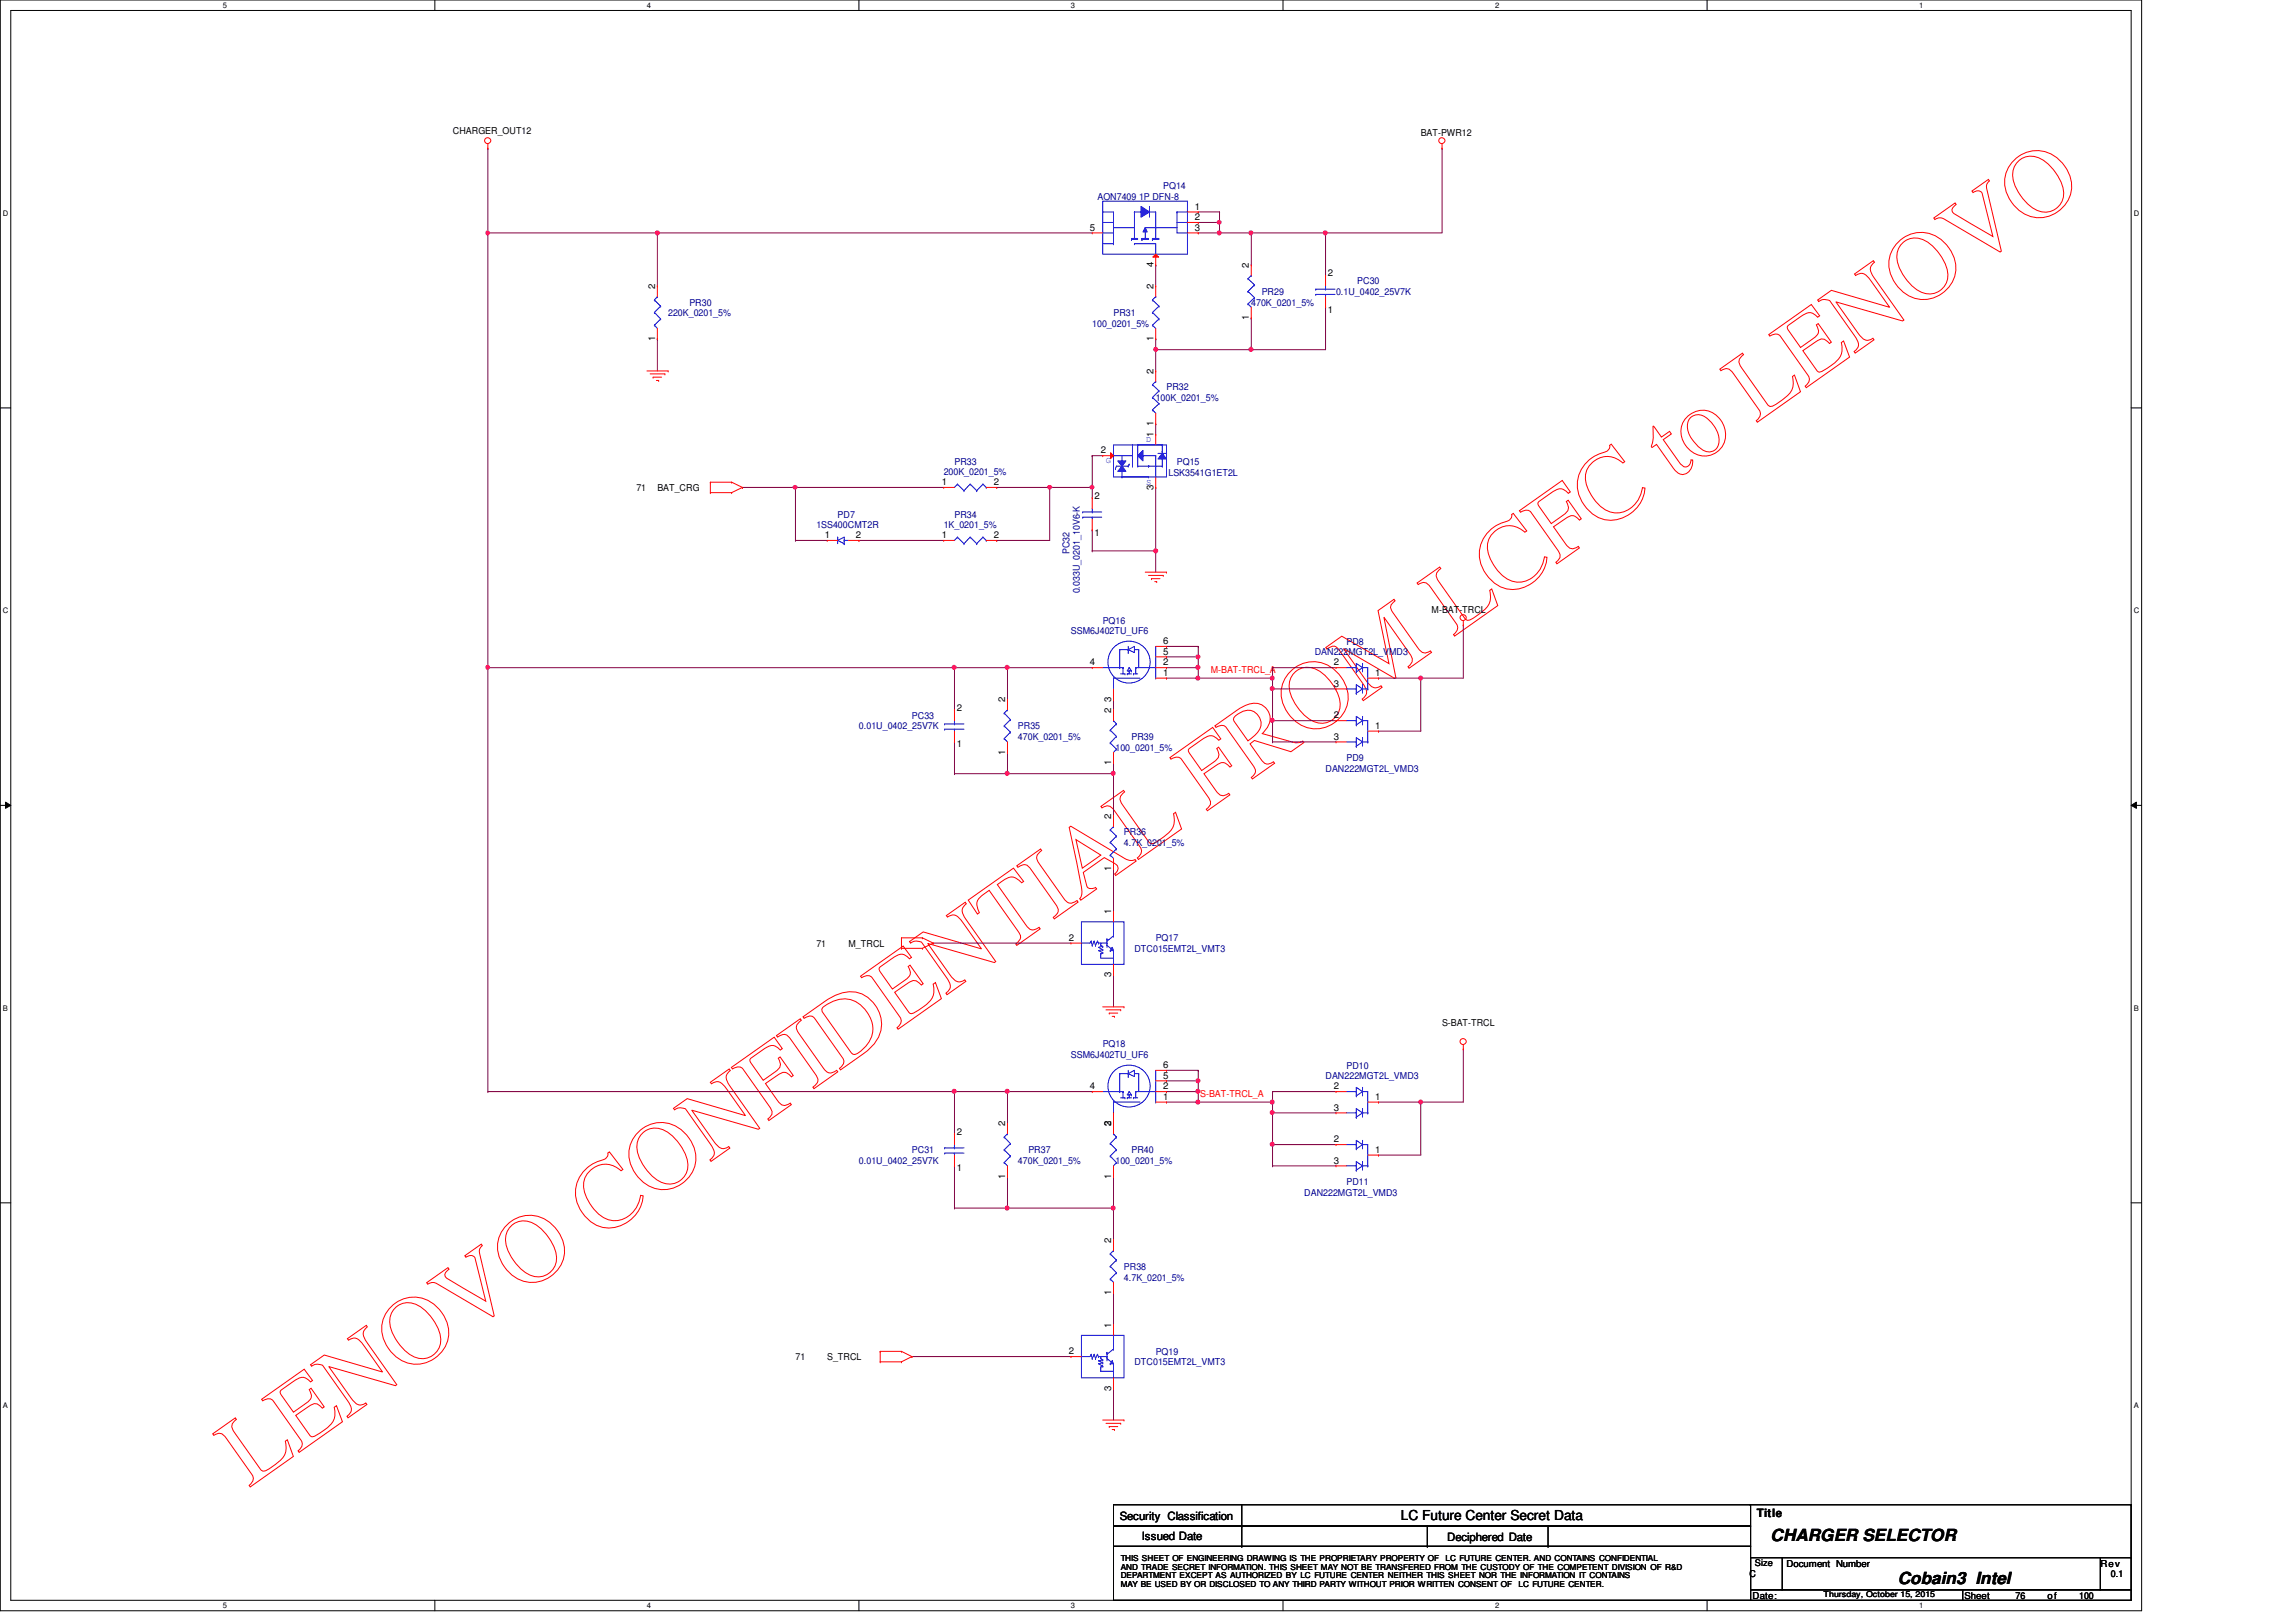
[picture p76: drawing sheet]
<svg xmlns="http://www.w3.org/2000/svg" width="297mm" height="210mm" viewBox="0 0 297 210" stroke-linecap="round" stroke-linejoin="round" font-family="sans-serif">
<defs><g id="words">
<text font-size="12.7" fill="#f00" x="32.2" y="192.5" transform="rotate(-35 32.2 192.5)">LENOVO CONFIDENTIAL FROM LCFC to LENOVO</text>
<g font-size="2.2">
<text x="229.1" y="199.5">CHARGER SELECTOR</text>
<text x="245.5" y="205">Cobain3 Intel</text>
</g>
<text font-size="1.8" x="181.2" y="196.8">LC Future Center Secret Data</text>
<g font-size="1.5">
<text x="144.9" y="196.6">Security Classification</text>
<text x="227.3" y="196.3">Title</text>
<text x="147.7" y="199.3">Issued Date</text>
<text x="187.2" y="199.4">Deciphered Date</text>
</g>
<g font-size="1.2">
<text x="58.6" y="17.3">CHARGER_OUT12</text>
<text x="183.8" y="17.6">BAT-PWR12</text>
<text x="141" y="29.8">5</text>
<text x="154.6" y="27.1">1</text>
<text x="154.6" y="28.5">2</text>
<text x="154.6" y="29.8">3</text>
<text x="149.2" y="34.5" transform="rotate(-90 149.2 34.5)">4</text>
<text x="161.6" y="34.7" transform="rotate(-90 161.6 34.7)">2</text>
<text x="171.8" y="35.8">2</text>
<text x="84.7" y="37.4" transform="rotate(-90 84.7 37.4)">2</text>
<text x="149.2" y="37.4" transform="rotate(-90 149.2 37.4)">2</text>
<text x="161.6" y="41.4" transform="rotate(-90 161.6 41.4)">1</text>
<text x="171.8" y="40.5">1</text>
<text x="84.7" y="44.2" transform="rotate(-90 84.7 44.2)">1</text>
<text x="149.2" y="44.2" transform="rotate(-90 149.2 44.2)">1</text>
<text x="149.2" y="48.4" transform="rotate(-90 149.2 48.4)">2</text>
<text x="142.4" y="58.7">2</text>
<text x="149.2" y="56.6" transform="rotate(-90 149.2 56.6)">1</text>
<text x="149.2" y="55.1" transform="rotate(-90 149.2 55.1)">1</text>
<text x="82.3" y="63.5">71</text>
<text x="85" y="63.5">BAT_CRG</text>
<text x="121.8" y="62.8">1</text>
<text x="128.6" y="62.8">2</text>
<text x="141.6" y="64.6">2</text>
<text x="149.2" y="63.4" transform="rotate(-90 149.2 63.4)">3</text>
<text x="106.7" y="69.6">1</text>
<text x="110.7" y="69.6">2</text>
<text x="121.8" y="69.6">1</text>
<text x="128.6" y="69.6">2</text>
<text x="141.6" y="69.3">1</text>
<text x="150.5" y="83.4">6</text>
<text x="185.2" y="79.3">M-BAT-TRCL</text>
<text x="141" y="86.1">4</text>
<text x="150.5" y="84.7">5</text>
<text x="150.5" y="87.5">1</text>
<text x="150.5" y="86.1">2</text>
<text x="172.5" y="86.1">2</text>
<text x="172.5" y="88.9">3</text>
<text x="177.9" y="87.5">1</text>
<text x="123.8" y="92">2</text>
<text x="130" y="90.9" transform="rotate(-90 130 90.9)">2</text>
<text x="143.8" y="92.3" transform="rotate(-90 143.8 92.3)">2</text>
<text x="143.8" y="90.8" transform="rotate(-90 143.8 90.8)">3</text>
<text x="172.5" y="93">2</text>
<text x="172.5" y="95.7">3</text>
<text x="177.9" y="94.3">1</text>
<text x="123.8" y="96.7">1</text>
<text x="130" y="97.7" transform="rotate(-90 130 97.7)">1</text>
<text x="143.8" y="99" transform="rotate(-90 143.8 99)">1</text>
<text x="143.8" y="106" transform="rotate(-90 143.8 106)">2</text>
<text x="143.8" y="112.7" transform="rotate(-90 143.8 112.7)">1</text>
<text x="143.8" y="118.3" transform="rotate(-90 143.8 118.3)">1</text>
<text x="105.6" y="122.5">71</text>
<text x="109.8" y="122.5">M_TRCL</text>
<text x="138.3" y="121.8">2</text>
<text x="143.8" y="126.4" transform="rotate(-90 143.8 126.4)">3</text>
<text x="186.6" y="132.8">S-BAT-TRCL</text>
<text x="141" y="141">4</text>
<text x="150.5" y="139.6">5</text>
<text x="150.5" y="142.3">1</text>
<text x="150.5" y="141">2</text>
<text x="150.5" y="138.2">6</text>
<text x="172.5" y="141">2</text>
<text x="172.5" y="143.7">3</text>
<text x="177.9" y="142.3">1</text>
<text x="123.8" y="146.9">2</text>
<text x="130" y="145.8" transform="rotate(-90 130 145.8)">2</text>
<text x="143.8" y="145.8" transform="rotate(-90 143.8 145.8)">2</text>
<text x="143.8" y="145.7" transform="rotate(-90 143.8 145.7)">3</text>
<text x="172.5" y="147.8">2</text>
<text x="177.9" y="149.2">1</text>
<text x="123.8" y="151.6">1</text>
<text x="130" y="152.5" transform="rotate(-90 130 152.5)">1</text>
<text x="143.8" y="152.5" transform="rotate(-90 143.8 152.5)">1</text>
<text x="172.5" y="150.6">3</text>
<text x="143.8" y="160.9" transform="rotate(-90 143.8 160.9)">2</text>
<text x="143.8" y="167.6" transform="rotate(-90 143.8 167.6)">1</text>
<text x="143.8" y="171.8" transform="rotate(-90 143.8 171.8)">1</text>
<text x="102.9" y="176">71</text>
<text x="107" y="176">S_TRCL</text>
<text x="138.3" y="175.3">2</text>
<text x="143.8" y="180" transform="rotate(-90 143.8 180)">3</text>
<text x="227" y="202.7">Size</text>
<text x="231.1" y="202.7">Document Number</text>
<text x="271.7" y="202.7">Rev</text>
<text x="226.4" y="204.1">C</text>
<text x="226.7" y="206.9">Date:</text>
<text x="254.2" y="206.9">Sheet</text>
<text x="260.8" y="206.9">76</text>
<text x="264.9" y="206.9">of</text>
<text x="269" y="206.9">100</text>
<text x="273.1" y="204.1">0.1</text>
</g>
<g font-size="1.2" fill="#000080">
<text x="142" y="25.8">AON7409 1P DFN-8</text>
<text x="150.5" y="24.4">PQ14</text>
<text x="86.4" y="40.9">220K_0201_5%</text>
<text x="89.2" y="39.5">PR30</text>
<text x="144.1" y="40.9">PR31</text>
<text x="161.9" y="39.5">470K_0201_5%</text>
<text x="163.2" y="38.1">PR29</text>
<text x="172.8" y="38.1">0.1U_0402_25V7K</text>
<text x="175.6" y="36.8">PC30</text>
<text x="141.3" y="42.3">100_0201_5%</text>
<text x="149.5" y="51.9">100K_0201_5%</text>
<text x="150.9" y="50.5">PR32</text>
<text x="122.1" y="61.5">200K_0201_5%</text>
<text x="123.5" y="60.1">PR33</text>
<text x="151.2" y="61.6">LSK3541G1ET2L</text>
<text x="152.3" y="60.1">PQ15</text>
<text x="105.6" y="68.3">1SS400CMT2R</text>
<text x="108.4" y="67">PD7</text>
<text x="122.1" y="68.3">1K_0201_5%</text>
<text x="123.5" y="67">PR34</text>
<text x="138.3" y="71.7" transform="rotate(-90 138.3 71.7)">PC32</text>
<text x="139.7" y="76.8" transform="rotate(-90 139.7 76.8)">0.033U_0201_10V6-K</text>
<text x="138.6" y="82">SSM6J402TU_UF6</text>
<text x="142.7" y="80.7">PQ16</text>
<text x="174.2" y="83.4">PD8</text>
<text x="170.1" y="84.8">DAN222MGT2L_VMD3</text>
<text x="111.1" y="94.4">0.01U_0402_25V7K</text>
<text x="118" y="93">PC33</text>
<text x="131.7" y="94.4">PR35</text>
<text x="131.7" y="95.8">470K_0201_5%</text>
<text x="146.4" y="95.8">PR39</text>
<text x="144.3" y="97.2">100_0201_5%</text>
<text x="171.5" y="99.9">DAN222MGT2L_VMD3</text>
<text x="174.2" y="98.5">PD9</text>
<text x="145.4" y="108.1">PR36</text>
<text x="145.4" y="109.5">4.7K_0201_5%</text>
<text x="146.8" y="123.2">DTC015EMT2L_VMT3</text>
<text x="149.5" y="121.8">PQ17</text>
<text x="138.6" y="136.9">SSM6J402TU_UF6</text>
<text x="142.7" y="135.6">PQ18</text>
<text x="171.5" y="139.7">DAN222MGT2L_VMD3</text>
<text x="174.2" y="138.3">PD10</text>
<text x="118" y="149.3">PC31</text>
<text x="133.1" y="149.3">PR37</text>
<text x="146.4" y="149.3">PR40</text>
<text x="111.1" y="150.6">0.01U_0402_25V7K</text>
<text x="131.7" y="150.6">470K_0201_5%</text>
<text x="144.3" y="150.6">100_0201_5%</text>
<text x="168.7" y="154.7">DAN222MGT2L_VMD3</text>
<text x="174.2" y="153.4">PD11</text>
<text x="145.4" y="164.3">PR38</text>
<text x="145.4" y="165.7">4.7K_0201_5%</text>
<text x="146.8" y="176.7">DTC015EMT2L_VMT3</text>
<text x="149.5" y="175.3">PQ19</text>
</g>
<g font-size="1.2" fill="#f00">
<text x="156.6" y="87.1">M-BAT-TRCL_A</text>
<text x="155.3" y="141.9">S-BAT-TRCL_A</text>
</g>
<text font-size="1.2" fill="#fff" x="134.6" y="156.1">N37033408</text>
<g font-size="1.1" fill="#00f">
<text x="143.1" y="59.9">G</text>
<text x="148.3" y="57.2">D</text>
<text x="148.3" y="62.8">S</text>
</g>
<g font-size="1.1">
<text x="145" y="202">THIS SHEET OF ENGINEERING DRAWING IS THE PROPRIETARY PROPERTY OF</text>
<text x="145" y="203.1">AND TRADE SECRET INFORMATION. THIS SHEET MAY NOT BE TRANSFERED FROM THE CUSTODY OF THE COMPETENT DIVISION OF R&amp;D</text>
<text x="187" y="202">LC FUTURE CENTER. AND CONTAINS CONFIDENTIAL</text>
<text x="145" y="204.2">DEPARTMENT EXCEPT AS AUTHORIZED BY LC FUTURE CENTER NEITHER THIS SHEET NOR THE INFORMATION IT CONTAINS</text>
<text x="145" y="205.3">MAY BE USED BY OR DISCLOSED TO ANY THIRD PARTY WITHOUT PRIOR WRITTEN CONSENT OF</text>
<text x="196.5" y="205.3">LC FUTURE CENTER.</text>
<text x="235.9" y="206.7">Thursday, October 15, 2015</text>
</g>
<g font-size="1">
<text x="28.8" y="1">5</text>
<text x="83.7" y="1">4</text>
<text x="138.6" y="1">3</text>
<text x="193.4" y="1">2</text>
<text x="248.3" y="1">1</text>
<text x=".4" y="27.9">D</text>
<text x="276.1" y="27.9">D</text>
<text x=".4" y="79.4">C</text>
<text x="276.1" y="79.4">C</text>
<text x=".4" y="130.8">B</text>
<text x="276.1" y="130.8">B</text>
<text x=".4" y="182.2">A</text>
<text x="276.1" y="182.2">A</text>
<text x="28.8" y="208.1">5</text>
<text x="83.7" y="208.1">4</text>
<text x="138.6" y="208.1">3</text>
<text x="193.4" y="208.1">2</text>
<text x="248.3" y="208.1">1</text>
</g>
</g></defs>
<path d="M0 0h277.1v208.4h-277.1zM1.4 1.4h274.3v205.7h-274.3z" fill="none" stroke="#000" stroke-width=".13"/>
<g fill="#fff">
<path d="M28.8 .1h.6v1.1h-.6z"/>
<path d="M28.8 207.2h.6v1.1h-.6z"/>
</g>
<path d="M56.3 0v1.4M56.3 207.1v1.3" fill="none" stroke="#000" stroke-width=".13"/>
<g fill="#fff">
<path d="M83.7 .1h.5v1.1h-.5z"/>
<path d="M83.7 207.2h.5v1.1h-.5z"/>
</g>
<path d="M111.1 0v1.4M111.1 207.1v1.3" fill="none" stroke="#000" stroke-width=".13"/>
<g fill="#fff">
<path d="M138.6 .1h.5v1.1h-.5z"/>
<path d="M138.6 207.2h.5v1.1h-.5z"/>
</g>
<path d="M166 0v1.4M166 207.1v1.3" fill="none" stroke="#000" stroke-width=".13"/>
<g fill="#fff">
<path d="M193.4 .1h.6v1.1h-.6z"/>
<path d="M193.4 207.2h.6v1.1h-.6z"/>
</g>
<path d="M220.8 0v1.4M220.8 207.1v1.3" fill="none" stroke="#000" stroke-width=".13"/>
<g fill="#fff">
<path d="M248.3 .1h.5v1.1h-.5z"/>
<path d="M248.3 207.2h.5v1.1h-.5z"/>
<path d="M.4 27.1h.7v1.1h-.7z"/>
<path d="M276.1 27.1h.7v1.1h-.7z"/>
<path d="M.4 78.5h.7v1.1h-.7z"/>
<path d="M276.1 78.5h.7v1.1h-.7z"/>
</g>
<path d="M0 52.8h1.4M275.7 52.8h1.4" fill="none" stroke="#000" stroke-width=".13"/>
<g fill="#fff">
<path d="M.4 129.9h.6v1.1h-.6z"/>
<path d="M276.1 129.9h.6v1.1h-.6z"/>
</g>
<path d="M0 104.2h1.4M.7 103.8l.7 .4-.7 .4zM275.7 104.2l.7-.4v.8zM275.7 104.2h1.4" fill="none" stroke="#000" stroke-width=".13"/>
<path d="M.7 103.8l.7 .4-.7 .4zM275.7 104.2l.7-.4v.8z" fill="#000"/>
<g fill="#fff">
<path d="M.4 181.4h.6v1.1h-.6z"/>
<path d="M276.1 181.4h.6v1.1h-.6z"/>
</g>
<path d="M0 155.7h1.4M275.7 155.7h1.4" fill="none" stroke="#000" stroke-width=".13"/>
<path d="M171.5 39.8h.1M171.5 39.8v5.5M149.5 45.3h.1M149.5 45.3h12.4" fill="none" stroke="#800040" stroke-width=".13"/>
<circle cx="161.8" cy="45.2" r=".26" fill="#f0f"/>
<circle cx="161.8" cy="45.2" r=".26" fill="none" stroke="#f0f" stroke-width=".13"/>
<circle cx="149.5" cy="45.2" r=".26" fill="#f0f"/>
<circle cx="149.5" cy="45.2" r=".26" fill="none" stroke="#f0f" stroke-width=".13"/>
<g fill="none" stroke="#800040" stroke-width=".13">
<path d="M63.1 19.2h.1M63.1 19.2v10.9M63.1 30.1h.1M63.1 30.1h21.9M85 30.1h.1M85 30.1v6.9M149.5 34.3h.1M149.5 34.3v2.7M85 43.9h.1M85 43.9v4.1M141.3 59h.1M141.3 59v4.1"/>
<path d="M149.5 45.3h.1M149.5 45.3v2.7"/>
</g>
<path d="M62.9 30l.2-.1 .2 .1-.1 .3-.1 .1-.2-.1z" fill-rule="evenodd" fill="#f0f"/>
<path d="M62.9 30l.2-.1 .2 .1-.1 .3-.1 .1-.2-.1z" fill="none" stroke="#f0f" stroke-width=".13"/>
<path d="M157.8 30.1h.1M157.8 30.1h4.1M171.5 30.1h.1M171.5 30.1h15.1M141.3 63.1h.1M141.3 68.6h.1M141.3 63.1v1.3M141.3 68.6v2.7" fill="none" stroke="#800040" stroke-width=".13"/>
<circle cx="171.4" cy="30.1" r=".26" fill="#f0f"/>
<circle cx="171.4" cy="30.1" r=".26" fill="none" stroke="#f0f" stroke-width=".13"/>
<path d="M186.6 19.2h.1M186.6 19.2v10.9M63.1 30.1h.1M63.1 30.1v56.3M161.9 30.1h.1M161.9 30.1v4.2M135.8 63.1h.1M135.8 63.1h5.5" fill="none" stroke="#800040" stroke-width=".13"/>
<circle cx="141.3" cy="63" r=".25" fill="#f0f"/>
<circle cx="141.3" cy="63" r=".25" fill="none" stroke="#f0f" stroke-width=".13"/>
<circle cx="135.8" cy="63" r=".25" fill="#f0f"/>
<circle cx="135.8" cy="63" r=".25" fill="none" stroke="#f0f" stroke-width=".13"/>
<path d="M102.9 63.1h.1M102.9 63.1h19.2M111.1 69.9h.1M111.1 69.9h11M128.9 69.9h.1M135.8 63.1h.1M135.8 63.1v6.8h-6.9" fill="none" stroke="#800040" stroke-width=".13"/>
<circle cx="102.9" cy="63" r=".25" fill="#f0f"/>
<circle cx="102.9" cy="63" r=".25" fill="none" stroke="#f0f" stroke-width=".13"/>
<g fill="none" stroke="#800040" stroke-width=".13">
<path d="M155 27.4h.1M155 28.8h.1M155 27.4h2.8M155 28.8h2.8M161.9 45.3h.1M161.9 45.3h9.6M96.1 63.1h.1M96.1 63.1h6.8M102.9 69.9h.1M102.9 63.1h.1M102.9 69.9h4.1M102.9 63.1v6.8"/>
<path d="M128.9 63.1h.1M128.9 63.1h6.9"/>
</g>
<circle cx="157.7" cy="28.8" r=".25" fill="#f0f"/>
<circle cx="157.7" cy="28.8" r=".25" fill="none" stroke="#f0f" stroke-width=".13"/>
<path d="M85 30.1h.1M85 30.1h56.3M157.8 28.8h.1M157.8 28.8v1.3" fill="none" stroke="#800040" stroke-width=".13"/>
<circle cx="85" cy="30.1" r=".26" fill="#f0f"/>
<circle cx="85" cy="30.1" r=".26" fill="none" stroke="#f0f" stroke-width=".13"/>
<path d="M155 30.1h.1M155 30.1h2.8" fill="none" stroke="#800040" stroke-width=".13"/>
<circle cx="157.7" cy="30.1" r=".26" fill="#f0f"/>
<circle cx="157.7" cy="30.1" r=".26" fill="none" stroke="#f0f" stroke-width=".13"/>
<path d="M157.8 27.4h.1M157.8 27.4v1.4M141.3 59h.1M141.3 59h1.4M161.9 41.1h.1M161.9 41.1v4.2M141.3 71.3h.1M149.5 63.1h.1M149.5 63.1v8.2h-8.2" fill="none" stroke="#800040" stroke-width=".13"/>
<circle cx="149.5" cy="71.3" r=".26" fill="#f0f"/>
<circle cx="149.5" cy="71.3" r=".26" fill="none" stroke="#f0f" stroke-width=".13"/>
<path d="M161.9 30.1h.1M161.9 30.1h9.6M171.5 30.1h.1M171.5 30.1v5.5M149.5 54.9h.1M149.5 54.9v1.3M149.5 71.3h.1M149.5 71.3v2.7" fill="none" stroke="#800040" stroke-width=".13"/>
<circle cx="161.8" cy="30.1" r=".26" fill="#f0f"/>
<circle cx="161.8" cy="30.1" r=".26" fill="none" stroke="#f0f" stroke-width=".13"/>
<path d="M63.1 86.4h.1M63.1 86.4v54.9" fill="none" stroke="#800040" stroke-width=".13"/>
<path d="M62.9 86.2l.2-.1 .2 .1-.1 .3-.1 .1-.2-.1z" fill-rule="evenodd" fill="#f0f"/>
<path d="M62.9 86.2l.2-.1 .2 .1-.1 .3-.1 .1-.2-.1z" fill="none" stroke="#f0f" stroke-width=".13"/>
<path d="M155 87.8h.1M155 87.8h9.6M144.1 126.2h.1M144.1 126.2v4.1" fill="none" stroke="#800040" stroke-width=".13"/>
<circle cx="164.6" cy="87.8" r=".26" fill="#f0f"/>
<circle cx="164.6" cy="87.8" r=".26" fill="none" stroke="#f0f" stroke-width=".13"/>
<circle cx="155" cy="87.8" r=".26" fill="#f0f"/>
<circle cx="155" cy="87.8" r=".26" fill="none" stroke="#f0f" stroke-width=".13"/>
<path d="M164.6 86.4h.1M164.6 89.2h.1M164.6 87.8h.1M164.6 96h.1M164.6 93.3h.1M164.6 86.4v6.9M164.6 89.2h8.2M164.6 96h8.2M164.6 93.3h8.2M164.6 141.3h.1M164.6 141.3v1.3M164.6 141.3h8.2" fill="none" stroke="#800040" stroke-width=".13"/>
<circle cx="164.6" cy="93.2" r=".26" fill="#f0f"/>
<circle cx="164.6" cy="93.2" r=".26" fill="none" stroke="#f0f" stroke-width=".13"/>
<circle cx="164.6" cy="89.1" r=".26" fill="#f0f"/>
<circle cx="164.6" cy="89.1" r=".26" fill="none" stroke="#f0f" stroke-width=".13"/>
<path d="M178.3 94.6h.1M183.8 87.8h.1M183.8 87.8h5.5M183.8 87.8v6.8h-5.5" fill="none" stroke="#800040" stroke-width=".13"/>
<circle cx="183.8" cy="87.8" r=".26" fill="#f0f"/>
<circle cx="183.8" cy="87.8" r=".26" fill="none" stroke="#f0f" stroke-width=".13"/>
<path d="M150.9 83.7h.1M150.9 85h.1M150.9 83.7h4.1M155 86.4h.1M155 83.7h.1M155 83.7v1.3h-4.1M155 86.4v1.4" fill="none" stroke="#800040" stroke-width=".13"/>
<circle cx="155" cy="85" r=".26" fill="#f0f"/>
<circle cx="155" cy="85" r=".26" fill="none" stroke="#f0f" stroke-width=".13"/>
<path d="M155 85h.1M155 85v1.4" fill="none" stroke="#800040" stroke-width=".13"/>
<circle cx="155" cy="86.4" r=".26" fill="#f0f"/>
<circle cx="155" cy="86.4" r=".26" fill="none" stroke="#f0f" stroke-width=".13"/>
<g fill="none" stroke="#800040" stroke-width=".13">
<path d="M63.1 86.4h.1M63.1 86.4h67.2M123.5 86.4h.1M123.5 86.4v5.5M130.3 86.4h.1M130.3 86.4v4.1M150.9 86.4h.1M150.9 87.8h.1M150.9 87.8h4.1M150.9 86.4h4.1M178.3 87.8h.1M178.3 87.8h5.5"/>
<path d="M123.5 100.1h.1M123.5 100.1h6.8"/>
</g>
<circle cx="123.4" cy="86.4" r=".26" fill="#f0f"/>
<circle cx="123.4" cy="86.4" r=".26" fill="none" stroke="#f0f" stroke-width=".13"/>
<path d="M123.5 96h.1M123.5 96v4.1M130.3 100.1h.1M130.3 100.1h13.8" fill="none" stroke="#800040" stroke-width=".13"/>
<circle cx="130.3" cy="100.1" r=".26" fill="#f0f"/>
<circle cx="130.3" cy="100.1" r=".26" fill="none" stroke="#f0f" stroke-width=".13"/>
<path d="M130.3 97.4h.1M130.3 86.4h.1M130.3 97.4v2.7M130.3 86.4h11M164.6 86.4h.1M164.6 93.3h.1M164.6 86.4h8.2M164.6 93.3v2.7M189.3 80.9h.1M189.3 80.9v6.9M120.7 122h.1M120.7 122h17.9" fill="none" stroke="#800040" stroke-width=".13"/>
<circle cx="130.3" cy="86.4" r=".26" fill="#f0f"/>
<circle cx="130.3" cy="86.4" r=".26" fill="none" stroke="#f0f" stroke-width=".13"/>
<path d="M144.1 100.1h.1M144.1 100.1v5.5" fill="none" stroke="#800040" stroke-width=".13"/>
<circle cx="144" cy="100.1" r=".26" fill="#f0f"/>
<circle cx="144" cy="100.1" r=".26" fill="none" stroke="#f0f" stroke-width=".13"/>
<path d="M144.1 112.4h.1M144.1 112.4v5.5M164.6 142.6h.1M164.6 144h.1M164.6 150.9h.1M164.6 142.6v5.5M164.6 144h8.2M164.6 150.9h8.2" fill="none" stroke="#800040" stroke-width=".13"/>
<circle cx="164.6" cy="148.1" r=".26" fill="#f0f"/>
<circle cx="164.6" cy="148.1" r=".26" fill="none" stroke="#f0f" stroke-width=".13"/>
<circle cx="164.6" cy="144" r=".26" fill="#f0f"/>
<circle cx="164.6" cy="144" r=".26" fill="none" stroke="#f0f" stroke-width=".13"/>
<path d="M164.6 148.1h.1M164.6 148.1h8.2M178.3 149.5h.1M183.8 142.6h.1M183.8 142.6h5.5M183.8 142.6v6.9h-5.5" fill="none" stroke="#800040" stroke-width=".13"/>
<circle cx="183.8" cy="142.6" r=".26" fill="#f0f"/>
<circle cx="183.8" cy="142.6" r=".26" fill="none" stroke="#f0f" stroke-width=".13"/>
<path d="M150.9 138.5h.1M150.9 139.9h.1M150.9 138.5h4.1M150.9 139.9h4.1M155 138.5h.1M155 139.9h.1M155 138.5v4.1M155 141.3h.1" fill="none" stroke="#800040" stroke-width=".13"/>
<circle cx="155" cy="141.2" r=".26" fill="#f0f"/>
<circle cx="155" cy="141.2" r=".26" fill="none" stroke="#f0f" stroke-width=".13"/>
<circle cx="155" cy="139.9" r=".26" fill="#f0f"/>
<circle cx="155" cy="139.9" r=".26" fill="none" stroke="#f0f" stroke-width=".13"/>
<path d="M155 142.6h.1M155 142.6h9.6" fill="none" stroke="#800040" stroke-width=".13"/>
<circle cx="164.6" cy="142.6" r=".26" fill="#f0f"/>
<circle cx="164.6" cy="142.6" r=".26" fill="none" stroke="#f0f" stroke-width=".13"/>
<circle cx="155" cy="142.6" r=".26" fill="#f0f"/>
<circle cx="155" cy="142.6" r=".26" fill="none" stroke="#f0f" stroke-width=".13"/>
<g fill="none" stroke="#800040" stroke-width=".13">
<path d="M63.1 141.3h.1M63.1 141.3h67.2M123.5 156.3h.1M123.5 141.3h.1M123.5 156.3h6.8M123.5 141.3v5.4M130.3 141.3h.1M130.3 141.3v4.1M150.9 141.3h.1M150.9 142.6h.1M150.9 142.6h4.1M150.9 141.3h4.1"/>
<path d="M178.3 142.6h.1M178.3 142.6h5.5"/>
</g>
<circle cx="123.4" cy="141.2" r=".26" fill="#f0f"/>
<circle cx="123.4" cy="141.2" r=".26" fill="none" stroke="#f0f" stroke-width=".13"/>
<path d="M123.5 150.9h.1M123.5 150.9v5.4M130.3 156.3h.1M130.3 156.3h13.8" fill="none" stroke="#800040" stroke-width=".13"/>
<circle cx="144" cy="156.3" r=".26" fill="#f0f"/>
<circle cx="144" cy="156.3" r=".26" fill="none" stroke="#f0f" stroke-width=".13"/>
<circle cx="130.3" cy="156.3" r=".26" fill="#f0f"/>
<circle cx="130.3" cy="156.3" r=".26" fill="none" stroke="#f0f" stroke-width=".13"/>
<path d="M189.3 135.8h.1M189.3 135.8v6.8M130.3 152.2h.1M130.3 141.3h.1M130.3 152.2v4.1M130.3 141.3h11M144.1 156.3h.1M144.1 156.3v4.1M164.6 148.1h.1M164.6 148.1v2.8M118 175.6h.1M118 175.6h20.6" fill="none" stroke="#800040" stroke-width=".13"/>
<circle cx="130.3" cy="141.2" r=".26" fill="#f0f"/>
<circle cx="130.3" cy="141.2" r=".26" fill="none" stroke="#f0f" stroke-width=".13"/>
<path d="M149.5 43.9h.1M149.5 43.9v1.4M144.1 98.7h.1M144.1 91.9h.1M144.1 90.5v1.4M144.1 98.7v1.4M144.1 156.3h.1M144.1 152.2v4.1M144.1 167.3h.1M144.1 179.7h.1M144.1 167.3v4.1M144.1 179.7v4.1" fill="none" stroke="#800040" stroke-width=".13"/>
<g fill="none" stroke="#f00" stroke-width=".13">
<path d="M63.1 19.2h.1M63.1 18.6v.6M186.6 19.2h.1M186.6 18.6v.6M83.7 48h2.7M84.1 48.4h1.9M84.5 48.8h.1M84.5 48.8h1.1M84.9 49.2h.3M85.2 49.2h.1M86 48.4h.1M86.4 48h.1"/>
<path d="M91.9 62.4h.1M91.9 63.8h.1M91.9 62.4h2.8M91.9 62.4v1.4M91.9 63.8h2.8M94.7 62.4h.1M94.7 63.8h.1M94.7 62.4l1.4 .7M96.1 63.1h.1M96.1 63.1l-1.4 .7M148.2 74h2.7M148.6 74.5h1.9"/>
<path d="M149 74.9h.1M149 74.9h1.1M149.4 75.3h.2M149.6 75.3h.1M150.5 74.5h.1M150.9 74h.1M130.3 97.4h.1M130.3 90.5h.1M130.3 90.5v1.4M130.3 96v1.4M189.3 80.9h.1M189.3 80.3v.6"/>
<path d="M116.6 121.4h.1M116.6 122.7h.1M116.6 121.4h2.7M116.6 121.4v1.3M116.6 122.7h2.7M119.3 121.4h.1M119.3 122.7h.1M119.3 121.4l1.4 .6M120.7 122h.1M120.7 122l-1.4 .7M142.7 130.3h2.7M143.1 130.7h1.9"/>
<path d="M143.5 131.1h.1M143.5 131.1h1.1M143.9 131.5h.3M144.2 131.5h.1M145 130.7h.1M145.4 130.3h.1M189.3 135.8h.1M189.3 135.2v.6M113.9 174.9h.1M113.9 176.2h.1M113.9 174.9h2.7M113.9 174.9v1.3"/>
<path d="M113.9 176.2h2.7M116.6 174.9h.1M116.6 176.2h.1M116.6 174.9l1.4 .7M118 175.6h.1M118 175.6l-1.4 .6M142.7 183.8h2.7M143.1 184.2h1.9M143.5 184.6h.1M143.5 184.6h1.1M143.9 185h.3M144.2 185h.1"/>
<path d="M145 184.2h.1M145.4 183.8h.1"/>
<circle cx="63.1" cy="18.2" r=".39"/>
<circle cx="186.5" cy="18.2" r=".39"/>
<circle cx="189.3" cy="79.9" r=".39"/>
<circle cx="189.3" cy="134.8" r=".39"/>
</g>
<g fill="none" stroke="#000" stroke-width=".13">
<path d="M144.1 194.7h82.4v2.8h-82.4zM144.1 197.5h82.4v2.6h-82.4zM160.7 197.5h.1M160.7 194.7v5.4M184.7 197.5v2.6M200.3 197.5v2.6M226.4 194.7h49.3M275.7 194.7h.1M275.7 194.7v6.9M144.1 200.1h82.4v7h-82.4zM160.7 200.1h.1M184.7 200.1h.1"/>
<path d="M200.3 200.1h.1M226.5 201.6h4.1v4.1h-4.1zM226.5 205.7h27.4v1.4h-27.4zM230.6 201.6h41.1v4.1h-41.1zM253.9 205.7h21.8v1.4h-21.8zM271.7 201.6h4v4.1h-4z"/>
</g>
<g fill="none" stroke="#00f" stroke-width=".13">
<path d="M142.7 27.4h.1M142.7 28.8h1.4M142.7 31.5h1.4M142.7 30.1h1.4M142.7 27.4h1.4v4.1M144.1 31.5h.1M144.1 28.8h.1M144.1 30.1h.1M144.1 29.5h2.7M146.4 30.9h.1M146.4 31h.1M146.4 30.9h.8"/>
<path d="M146.4 30.9v.1M146.4 31h.8M146.8 27.4h.1M146.8 29.5h.1M146.8 31.5h.1M146.8 31.5h2.7v1.4M146.8 27.4v3.5M146.8 27.4h.8M147.7 31h.1M147.7 30.9h.1M147.7 30.9h.9M147.7 31h.9"/>
<path d="M147.7 30.9v.1M148.2 30.9h.1M148.2 30v.9M148.7 27.4h.1M148.7 27.4h.8M149.1 31h.1M149.1 30.9h.1M149.1 30.9h.8M149.1 31h.8M149.1 30.9v.1M149.5 32.9h.1M149.5 29.5h.1"/>
<path d="M149.5 29.5h2.8M152.3 28.8h1.3M152.3 30.1h1.3M152.3 27.4h1.3M153.6 28.8h.1M153.6 30.1h.1M153.6 27.4h.1M129.9 95.6h.1M129.9 93.9h.1M129.9 92.3h.1M129.9 95.6l.4 .4M129.9 93.9l.8 .8"/>
<path d="M129.9 92.3l.8 .8M130.3 91.9h.1M130.3 91.9l-.4 .4M130.7 94.7h.1M130.7 93.1h.1M130.7 94.7l-.8 .9M130.7 93.1l-.8 .8"/>
</g>
<path d="M147.6 26.7l1.1 .7-1.1 .7z" fill="#00f"/>
<path d="M142.7 26h10.9v6.9h-10.9zM147.6 26.7l1.1 .7-1.1 .7zM148.2 29.5h.1M148.2 29.5h1.3M148.7 26.7h.1M148.7 26.7v1.4M149.5 30.9h.1M149.5 27.4v3.5M152.3 27.4h.1M152.3 27.4v2.7" fill="none" stroke="#00f" stroke-width=".13"/>
<path d="M148.2 29.5l.2 .5h-.5z" fill="#00f"/>
<path d="M148.2 29.5l.2 .5h-.5z" fill="none" stroke="#00f" stroke-width=".13"/>
<path d="M149.5 32.9l.4 .4h-.8z" fill="#f00"/>
<g fill="none" stroke="#f00" stroke-width=".13">
<path d="M141.3 30.1h.1M141.3 30.1h1.4M149.5 32.9l.4 .4h-.8zM149.5 34.3h.1M149.5 32.9v1.4M153.6 30.1h1.4M153.6 27.4h1.4M153.6 28.8h1.4M155 27.4h.1M155 28.8h.1M155 30.1h.1M171.5 39.8h.1"/>
<path d="M171.5 35.6h.1M171.5 35.6v1.4M171.5 38.4v1.4M107 69.9h.1M107 69.9h1.4M109.8 69.9h1.3M111.1 69.9h.1M122.1 69.9h.1M122.1 63.1h.1M122.1 69.9h1.4M122.1 63.1h1.4M127.6 69.9h1.3"/>
<path d="M127.6 63.1h1.3M128.9 69.9h.1M128.9 63.1h.1M141.3 68.6h.1M141.3 64.4h.1M141.3 64.4v1.4M141.3 67.2v1.4M141.3 86.4h.1M141.3 86.4h1.4M144.1 90.5h.1M144.1 89.2v1.3M149.5 85h1.4"/>
<path d="M149.5 87.8h1.4M149.5 86.4h1.4M149.5 83.7h1.4M150.9 85h.1M150.9 87.8h.1M150.9 86.4h.1M150.9 83.7h.1M172.8 93.3h.1M172.8 96h.1M172.8 93.3h1.4M172.8 96h1.4M176.9 94.6h1.4"/>
<path d="M178.3 94.6h.1M144.1 152.2h.1M144.1 145.4h.1M144.1 145.4v1.3M144.1 150.9v1.3M138.6 175.6h.1M138.6 175.6h1.3M144.1 171.4h.1M144.1 179.7h.1M144.1 171.4v1.4M144.1 178.3v1.4"/>
</g>
<g fill="none" stroke="#00f" stroke-width=".13">
<path d="M170.2 37.4h.1M170.2 38.1h.1M170.2 37.4h2.5M170.2 38.1h2.5M171.5 38.1h.1M171.5 37.4h.1M171.5 37v.4M171.5 38.1v.3M108.4 69.9h.1M108.4 69.5h.1M108.4 69.9l.8-.4v.9M108.4 69.9l.8 .5"/>
<path d="M108.4 69.5v.9M109.2 70.4h.1M109.2 69.9h.1M109.2 69.9h.6M123.9 69.5h.1M123.9 62.7h.1M123.9 69.5l-.4 .4M123.9 69.5l.8 .9M123.9 62.7l-.4 .4M123.9 62.7l.8 .8M124.7 70.4h.1M124.7 63.5h.1"/>
<path d="M125.5 69.5h.1M125.5 62.7h.1M125.5 69.5l-.8 .9M125.5 69.5l.9 .9M125.5 62.7l-.8 .8M125.5 62.7l.9 .8M126.4 70.4h.1M126.4 63.5h.1M127.2 69.5h.1M127.2 62.7h.1M127.2 69.5l-.8 .9M127.2 69.5l.4 .4"/>
<path d="M127.2 62.7l-.8 .8M127.2 62.7l.4 .4M127.6 69.9h.1M127.6 63.1h.1M140.1 66.3h.1M140.1 66.9h.1M140.1 66.3h2.4M140.1 66.9h2.4M141.3 66.9h.1M141.3 66.3h.1M141.3 65.8v.5M141.3 66.9v.3"/>
<path d="M142.7 86.4h2.6M144.1 87.8h.1M144.1 87.8v1.4M144.1 87.8h3.4M144.9 84.1h.1M144.9 86.4h.1M144.9 84.1h1.1M144.9 84.1v2.3M145 87.2h.5M145.3 86.4h.1M145.3 86.4v.8M145.5 87.2h.1"/>
<path d="M145.8 87.2h.1M145.8 87.2h.6M146 84.1h.1M146 84.5h.1M146 83.7v.8M146.1 86.4h.1M146.1 86.8h.1M146.1 86.4l.3 .4M146.1 86.4l-.3 .4h.6M146.1 86.8v.4M146.4 86.8h.1M146.6 87.2h.1"/>
<path d="M146.6 87.2h.6M146.8 84.1h.1M146.8 83.7h.1M146.8 83.7v.8l-.8-.4M146.8 83.7l-.8 .4M146.8 84.1h.5M146.9 86.4h.1M146.9 86.4v.8M146.9 86.4h2.6M147.3 84.1h.1M147.3 84.1v2.3M149.5 87.8h.1"/>
<path d="M149.5 83.7v4.1M174.2 93.3h1.3M174.2 96h1.3M175.5 96.6h.1M175.5 93.8h.1M175.5 93.3h.1M175.5 96h.1M176.3 95.5h.1M176.3 93.3h.1M176.3 92.7h.1M176.3 96h.1M176.3 92.7v1.1"/>
<path d="M176.3 95.5v1.1M176.3 93.3l-.8 .5M176.3 93.3l-.8-.6v1.1M176.3 96l-.8-.5v1.1M176.3 93.3h.6v2.7M176.3 96h.6M176.3 96l-.8 .6M176.9 96h.1M143.6 149.6h.1M143.6 148h.1M143.6 149.6l.8 .9M143.6 148l.8 .8"/>
<path d="M144.1 146.7h.1M144.1 146.7l.3 .5M144.4 150.5h.1M144.4 148.8h.1M144.4 147.2h.1M144.4 150.5l-.3 .4M144.4 148.8l-.8 .8M144.4 147.2l-.8 .8M139.9 172.8h5.5v5.5h-5.5zM139.9 175.6h.1M141.2 175.3h.1M141.2 175.3l-.2 .3h-1.1"/>
<path d="M141.2 175.3l.1 .5M141.3 175.8h.1M141.6 175.3h.1M141.6 175.3l.1 .5M141.6 175.3l-.3 .5M141.7 175.8h.1M142 175.3h.1M142 175.3l.1 .3M142 175.3l-.3 .5M142.1 175.6h.1M142.1 175.6h1.1M142.4 175.6h.1"/>
<path d="M142.4 176.9h.1M142.4 175.6v.2l.3 .2M142.4 176.9v.6h1.7M142.7 176h.1M142.7 176.8h.1M142.7 176.4h.1M142.7 176.4l-.6 .1 .6 .3M142.7 176l-.6 .1 .6 .3M142.7 176.8l-.3 .1M143.2 175h.1M143.2 175.6h.1M143.2 175v1.1"/>
<path d="M143.2 175.8l.9 .7M143.6 176.5h.1M143.6 176.5h.5M143.9 176.1h.1M143.9 176.1l.2 .4M143.9 176.1l-.3 .4M144.1 178.3h.1M144.1 174.6h.1M144.1 177.5h.1M144.1 176.5h.1M144.1 172.8v1.8M144.1 176.5v1.8"/>
<path d="M144.1 174.6l-.9 .7"/>
<circle cx="146.1" cy="85.7" r="2.73"/>
</g>
<path d="M147.9 58.3v1.3l-.7-.6z" fill="#00f"/>
<path d="M147.9 58.3v1.3l-.7-.6z" fill="none" stroke="#00f" stroke-width=".13"/>
<path d="M150.4 58.7l.5 .7h-1.1z" fill="#00f"/>
<g fill="none" stroke="#00f" stroke-width=".13">
<path d="M146.5 57.6v2.7M147.2 57.6h.1M147.2 57.6h3.2M147.2 57.6v2.7M147.9 59h.1M147.9 59h1.6M149.5 59h.1M149.5 59v1.3M149.8 58.7h1.1M150.4 58.7l.5 .7h-1.1zM150.4 57.6h.1M150.4 58.4h.1"/>
<path d="M150.4 59.4h.1M150.4 57.6v1.1M150.4 59.4v.9M150.9 58.7h.1M144.3 60.6h.1M146 60.3h.1M146 60.3h-1.6l-.1 .3M146.1 60.1h.1M146.1 60.1l-.1 .2M146.5 60.3h.1M147.2 60.3h.1M147.2 60.3h3.2"/>
<path d="M148.6 60.3h.1M150.4 60.3h.1"/>
</g>
<path d="M145.2 60.3l.5 .7h-1.1z" fill="#00f"/>
<path d="M145.2 60.3l.5 .7h-1.1z" fill="none" stroke="#00f" stroke-width=".13"/>
<path d="M144.6 59.6h1.1l-.5 .7z" fill="#00f"/>
<path d="M144.1 57.6h6.8v4.1h-6.8zM144.1 59h2.4M144.6 59.6h1.1l-.5 .7zM145.2 59.6h.1M145.2 59v.6M146.5 59h.1M145.2 61.7h.1M145.2 61v.7M145.2 61.7h3.4M148.6 61.7h.1M149.5 61.7h.1M149.5 60.3v1.4" fill="none" stroke="#00f" stroke-width=".13"/>
<path d="M143.7 58.6l.4 .4-.4 .4z" fill="#f00"/>
<g fill="none" stroke="#f00" stroke-width=".13">
<path d="M85 37h.1M85 37v1.4M149.5 37h.1M149.5 37v1.4M161.9 34.3h.1M161.9 34.3v1.3M161.9 39.8v1.3M85 43.9h.1M85 42.5v1.4M142.7 59h.1M142.7 59h1.4M143.7 58.6l.4 .4-.4 .4z"/>
<path d="M149.5 56.2h.1M149.5 43.9h.1M149.5 54.9h.1M149.5 48h.1M149.5 42.5v1.4M149.5 48v1.4M149.5 53.5v1.4M149.5 56.2v1.4M161.9 41.1h.1M149.5 63.1h.1M149.5 61.7v1.4M123.5 96h.1"/>
<path d="M123.5 91.9h.1M123.5 91.9v1.4M123.5 94.6v1.4M144.1 98.7h.1M144.1 91.9h.1M144.1 91.9v1.4M144.1 97.4v1.3M172.8 86.4h.1M172.8 89.2h.1M172.8 86.4h1.4M172.8 89.2h1.4M176.9 87.8h1.4"/>
<path d="M178.3 87.8h.1M144.1 112.4h.1M144.1 105.6h.1M144.1 117.9h.1M144.1 105.6v1.4M144.1 111.1v1.3M144.1 117.9v1.4M138.6 122h.1M138.6 122h1.3M144.1 126.2h.1M144.1 124.8v1.4M149.5 139.9h1.4"/>
<path d="M149.5 138.5h1.4M150.9 139.9h.1M150.9 138.5h.1M123.5 150.9h.1M123.5 146.7h.1M123.5 146.7v1.4M123.5 149.5v1.4M130.3 152.2h.1M130.3 145.4h.1M130.3 145.4v1.3M130.3 150.9v1.3M141.3 141.3h.1"/>
<path d="M141.3 141.3h1.4M144.1 145.4h.1M144.1 144v1.4M149.5 142.6h1.4M149.5 141.3h1.4M150.9 142.6h.1M150.9 141.3h.1M172.8 148.1h.1M172.8 150.9h.1M172.8 141.3h.1M172.8 144h.1M172.8 148.1h1.4"/>
<path d="M172.8 150.9h1.4M172.8 141.3h1.4M172.8 144h1.4M176.9 149.5h1.4M176.9 142.6h1.4M178.3 149.5h.1M178.3 142.6h.1M144.1 167.3h.1M144.1 160.4h.1M144.1 160.4v1.4M144.1 165.9v1.4"/>
</g>
<g fill="none" stroke="#00f" stroke-width=".13">
<path d="M84.7 38.8h.1M84.7 38.8l.8 .8M85 38.4h.1M85 38.4l-.3 .4M85.5 39.6h.1M85.5 39.6l-.8 .8M149.1 38.8h.1M149.1 38.8l.8 .8M149.5 38.4h.1M149.5 38.4l-.4 .4M149.9 39.6h.1M149.9 39.6l-.8 .8"/>
<path d="M161.5 39.3h.1M161.5 37.7h.1M161.5 36.1h.1M161.5 39.3l.4 .5M161.5 37.7l.8 .8M161.5 36.1l.8 .8M161.9 35.6h.1M161.9 35.6l-.4 .5M162.3 38.5h.1M162.3 36.9h.1M162.3 38.5l-.8 .8M162.3 36.9l-.8 .8"/>
<path d="M84.7 42.1h.1M84.7 40.4h.1M84.7 42.1l.3 .4M84.7 40.4l.8 .9M85.5 41.3h.1M85.5 41.3l-.8 .8M149.1 42.1h.1M149.1 40.4h.1M149.1 53h.1M149.1 51.4h.1M149.1 49.8h.1M149.1 42.1l.4 .4"/>
<path d="M149.1 40.4l.8 .9M149.1 53l.4 .5M149.1 51.4l.8 .8M149.1 49.8l.8 .8M149.5 49.4h.1M149.5 49.4l-.4 .4M149.9 41.3h.1M149.9 52.2h.1M149.9 50.6h.1M149.9 41.3l-.8 .8M149.9 52.2l-.8 .8M149.9 50.6l-.8 .8"/>
<path d="M122.2 93.7h.1M122.2 94.4h.1M122.2 93.7h2.5M122.2 94.4h2.5M123.5 94.4h.1M123.5 93.7h.1M123.5 93.3v.4M123.5 94.4v.2M143.6 96.1h.1M143.6 94.5h.1M143.6 96.1l.8 .8M143.6 94.5l.8 .8"/>
<path d="M144.1 93.3h.1M144.1 93.3l.3 .4M144.4 96.9h.1M144.4 95.3h.1M144.4 93.7h.1M144.4 96.9l-.3 .5M144.4 95.3l-.8 .8M144.4 93.7l-.8 .8M174.2 86.4h1.3M174.2 89.2h1.3M175.5 89.7h.1M175.5 87h.1"/>
<path d="M175.5 86.4h.1M175.5 89.2h.1M176.3 88.6h.1M176.3 86.4h.1M176.3 85.9h.1M176.3 89.2h.1M176.3 85.9v1.1M176.3 88.6v1.1M176.3 86.4l-.8-.5v1.1M176.3 89.2l-.8-.6v1.1M176.3 86.4h.6v2.8M176.3 86.4l-.8 .6"/>
<path d="M176.3 89.2h.6M176.3 89.2l-.8 .5M176.9 89.2h.1M139.9 119.3h5.5v5.5h-5.5zM143.6 110.7h.1M143.6 109h.1M143.6 107.4h.1M143.6 110.7l.5 .4M143.6 109l.8 .9M143.6 107.4l.8 .8M144.1 107h.1M144.1 107l-.5 .4"/>
<path d="M144.1 119.3v1.8M144.4 109.9h.1M144.4 108.2h.1M144.4 109.9l-.8 .8M144.4 108.2l-.8 .8M139.9 122h.1M141.2 121.8h.1M141.2 121.8l-.2 .2h-1.1M141.2 121.8l.1 .5M141.3 122.3h.1M141.6 121.8h.1M141.6 121.8l.1 .5"/>
<path d="M141.6 121.8l-.3 .5M141.7 122.3h.1M142 121.8h.1M142 121.8l.1 .2M142 121.8l-.3 .5M142.1 122h.1M142.1 122h1.1M142.4 122h.1M142.4 123.4h.1M142.4 122v.3l.3 .2M142.4 123.4v.6h1.7M142.7 122.5h.1"/>
<path d="M142.7 123.3h.1M142.7 122.9h.1M142.7 122.9l-.6 .1 .6 .3M142.7 122.5l-.6 .1 .6 .3M142.7 123.3l-.3 .1M143.2 121.5h.1M143.2 122h.1M143.2 121.5v1.1M143.2 122.3l.9 .7M143.6 123h.1M143.6 123h.5M143.9 122.6h.1"/>
<path d="M143.9 122.6l.2 .4M143.9 122.6l-.3 .4M144.1 124.8h.1M144.1 121.1h.1M144.1 124h.1M144.1 123h.1M144.1 123v1.8M144.1 121.1l-.9 .7M144.9 138.9h.1M144.9 138.9h1.1M144.9 138.9v2.4M146 138.9h.1"/>
<path d="M146 139.3h.1M146 138.5v.8M146.8 138.9h.1M146.8 138.5h.1M146.8 138.5v.8l-.8-.4M146.8 138.5l-.8 .4M146.8 138.9h.5M147.3 138.9h.1M147.3 138.9v2.4M149.5 138.5v4.1M122.2 148.5h.1M122.2 149.2h.1"/>
<path d="M122.2 148.5h2.5M122.2 149.2h2.5M123.5 149.2h.1M123.5 148.5h.1M123.5 148.1v.4M123.5 149.2v.3M129.9 150.5h.1M129.9 148.8h.1M129.9 147.2h.1M129.9 150.5l.4 .4M129.9 148.8l.8 .8M129.9 147.2l.8 .8"/>
<path d="M130.3 146.7h.1M130.3 146.7l-.4 .5M130.7 149.6h.1M130.7 148h.1M130.7 149.6l-.8 .9M130.7 148l-.8 .8M142.7 141.3h2.6M144.1 142.6h.1M144.1 142.6h3.4M144.1 142.6v1.4M144.9 141.3h.1M145 142.1h.5"/>
<path d="M145.3 141.3h.1M145.3 141.3v.8M145.5 142.1h.1M145.8 142.1h.1M145.8 142.1h.6M146.1 141.3h.1M146.1 141.7h.1M146.1 141.3l.3 .4M146.1 141.3l-.3 .4h.6M146.1 141.7v.4M146.4 141.7h.1M146.6 142.1h.1"/>
<path d="M146.6 142.1h.6M146.9 141.3h.1M146.9 141.3v.8M146.9 141.3h2.6M149.5 142.6h.1M174.2 148.1h1.3M174.2 150.9h1.3M174.2 141.3h1.3M174.2 144h1.3M175.5 151.4h.1M175.5 148.7h.1M175.5 148.1h.1"/>
<path d="M175.5 150.9h.1M175.5 144.6h.1M175.5 141.8h.1M175.5 141.3h.1M175.5 144h.1M176.3 150.3h.1M176.3 148.1h.1M176.3 147.6h.1M176.3 150.9h.1M176.3 143.5h.1M176.3 141.3h.1M176.3 140.7h.1"/>
<path d="M176.3 144h.1M176.3 140.7v1.1M176.3 143.5v1.1M176.3 147.6v1.1M176.3 150.3v1.1M176.3 148.1l-.8 .6M176.3 141.3l-.8-.6v1.1M176.3 144l-.8-.5v1.1M176.3 148.1l-.8-.5v1.1M176.3 150.9l-.8-.6v1.1M176.3 148.1h.6v2.8M176.3 141.3h.6v2.7"/>
<path d="M176.3 150.9h.6M176.3 150.9l-.8 .5M176.3 141.3l-.8 .5M176.3 144h.6M176.3 144l-.8 .6M176.9 150.9h.1M176.9 144h.1M143.6 165.5h.1M143.6 163.9h.1M143.6 162.3h.1M143.6 165.5l.5 .4M143.6 163.9l.8 .8"/>
<path d="M143.6 162.3l.8 .8M144.1 161.8h.1M144.1 161.8l-.5 .5M144.4 164.7h.1M144.4 163.1h.1M144.4 164.7l-.8 .8M144.4 163.1l-.8 .8"/>
<circle cx="146.1" cy="140.5" r="2.73"/>
</g>
<circle cx="161.8" cy="45.2" r=".26" fill="#f0f"/>
<circle cx="161.8" cy="45.2" r=".26" fill="none" stroke="#f0f" stroke-width=".13"/>
<circle cx="149.5" cy="45.2" r=".26" fill="#f0f"/>
<circle cx="149.5" cy="45.2" r=".26" fill="none" stroke="#f0f" stroke-width=".13"/>
<path d="M62.9 30l.2-.1 .2 .1-.1 .3-.1 .1-.2-.1z" fill-rule="evenodd" fill="#f0f"/>
<path d="M62.9 30l.2-.1 .2 .1-.1 .3-.1 .1-.2-.1z" fill="none" stroke="#f0f" stroke-width=".13"/>
<circle cx="171.4" cy="30.1" r=".26" fill="#f0f"/>
<circle cx="171.4" cy="30.1" r=".26" fill="none" stroke="#f0f" stroke-width=".13"/>
<circle cx="141.3" cy="63" r=".25" fill="#f0f"/>
<circle cx="141.3" cy="63" r=".25" fill="none" stroke="#f0f" stroke-width=".13"/>
<circle cx="135.8" cy="63" r=".25" fill="#f0f"/>
<circle cx="135.8" cy="63" r=".25" fill="none" stroke="#f0f" stroke-width=".13"/>
<circle cx="102.9" cy="63" r=".25" fill="#f0f"/>
<circle cx="102.9" cy="63" r=".25" fill="none" stroke="#f0f" stroke-width=".13"/>
<circle cx="157.7" cy="28.8" r=".25" fill="#f0f"/>
<circle cx="157.7" cy="28.8" r=".25" fill="none" stroke="#f0f" stroke-width=".13"/>
<circle cx="85" cy="30.1" r=".26" fill="#f0f"/>
<circle cx="85" cy="30.1" r=".26" fill="none" stroke="#f0f" stroke-width=".13"/>
<circle cx="157.7" cy="30.1" r=".26" fill="#f0f"/>
<circle cx="157.7" cy="30.1" r=".26" fill="none" stroke="#f0f" stroke-width=".13"/>
<circle cx="149.5" cy="71.3" r=".26" fill="#f0f"/>
<circle cx="149.5" cy="71.3" r=".26" fill="none" stroke="#f0f" stroke-width=".13"/>
<circle cx="161.8" cy="30.1" r=".26" fill="#f0f"/>
<circle cx="161.8" cy="30.1" r=".26" fill="none" stroke="#f0f" stroke-width=".13"/>
<path d="M62.9 86.2l.2-.1 .2 .1-.1 .3-.1 .1-.2-.1z" fill-rule="evenodd" fill="#f0f"/>
<path d="M62.9 86.2l.2-.1 .2 .1-.1 .3-.1 .1-.2-.1z" fill="none" stroke="#f0f" stroke-width=".13"/>
<circle cx="164.6" cy="87.8" r=".26" fill="#f0f"/>
<circle cx="164.6" cy="87.8" r=".26" fill="none" stroke="#f0f" stroke-width=".13"/>
<circle cx="155" cy="87.8" r=".26" fill="#f0f"/>
<circle cx="155" cy="87.8" r=".26" fill="none" stroke="#f0f" stroke-width=".13"/>
<circle cx="164.6" cy="93.2" r=".26" fill="#f0f"/>
<circle cx="164.6" cy="93.2" r=".26" fill="none" stroke="#f0f" stroke-width=".13"/>
<circle cx="164.6" cy="89.1" r=".26" fill="#f0f"/>
<circle cx="164.6" cy="89.1" r=".26" fill="none" stroke="#f0f" stroke-width=".13"/>
<circle cx="183.8" cy="87.8" r=".26" fill="#f0f"/>
<circle cx="183.8" cy="87.8" r=".26" fill="none" stroke="#f0f" stroke-width=".13"/>
<circle cx="155" cy="85" r=".26" fill="#f0f"/>
<circle cx="155" cy="85" r=".26" fill="none" stroke="#f0f" stroke-width=".13"/>
<circle cx="155" cy="86.4" r=".26" fill="#f0f"/>
<circle cx="155" cy="86.4" r=".26" fill="none" stroke="#f0f" stroke-width=".13"/>
<circle cx="123.4" cy="86.4" r=".26" fill="#f0f"/>
<circle cx="123.4" cy="86.4" r=".26" fill="none" stroke="#f0f" stroke-width=".13"/>
<circle cx="130.3" cy="100.1" r=".26" fill="#f0f"/>
<circle cx="130.3" cy="100.1" r=".26" fill="none" stroke="#f0f" stroke-width=".13"/>
<circle cx="130.3" cy="86.4" r=".26" fill="#f0f"/>
<circle cx="130.3" cy="86.4" r=".26" fill="none" stroke="#f0f" stroke-width=".13"/>
<circle cx="144" cy="100.1" r=".26" fill="#f0f"/>
<circle cx="144" cy="100.1" r=".26" fill="none" stroke="#f0f" stroke-width=".13"/>
<circle cx="164.6" cy="148.1" r=".26" fill="#f0f"/>
<circle cx="164.6" cy="148.1" r=".26" fill="none" stroke="#f0f" stroke-width=".13"/>
<circle cx="164.6" cy="144" r=".26" fill="#f0f"/>
<circle cx="164.6" cy="144" r=".26" fill="none" stroke="#f0f" stroke-width=".13"/>
<circle cx="183.8" cy="142.6" r=".26" fill="#f0f"/>
<circle cx="183.8" cy="142.6" r=".26" fill="none" stroke="#f0f" stroke-width=".13"/>
<circle cx="155" cy="141.2" r=".26" fill="#f0f"/>
<circle cx="155" cy="141.2" r=".26" fill="none" stroke="#f0f" stroke-width=".13"/>
<circle cx="155" cy="139.9" r=".26" fill="#f0f"/>
<circle cx="155" cy="139.9" r=".26" fill="none" stroke="#f0f" stroke-width=".13"/>
<circle cx="164.6" cy="142.6" r=".26" fill="#f0f"/>
<circle cx="164.6" cy="142.6" r=".26" fill="none" stroke="#f0f" stroke-width=".13"/>
<circle cx="155" cy="142.6" r=".26" fill="#f0f"/>
<circle cx="155" cy="142.6" r=".26" fill="none" stroke="#f0f" stroke-width=".13"/>
<circle cx="123.4" cy="141.2" r=".26" fill="#f0f"/>
<circle cx="123.4" cy="141.2" r=".26" fill="none" stroke="#f0f" stroke-width=".13"/>
<circle cx="144" cy="156.3" r=".26" fill="#f0f"/>
<circle cx="144" cy="156.3" r=".26" fill="none" stroke="#f0f" stroke-width=".13"/>
<circle cx="130.3" cy="156.3" r=".26" fill="#f0f"/>
<circle cx="130.3" cy="156.3" r=".26" fill="none" stroke="#f0f" stroke-width=".13"/>
<circle cx="130.3" cy="141.2" r=".26" fill="#f0f"/>
<circle cx="130.3" cy="141.2" r=".26" fill="none" stroke="#f0f" stroke-width=".13"/>
<use href="#words"/>
</svg>
